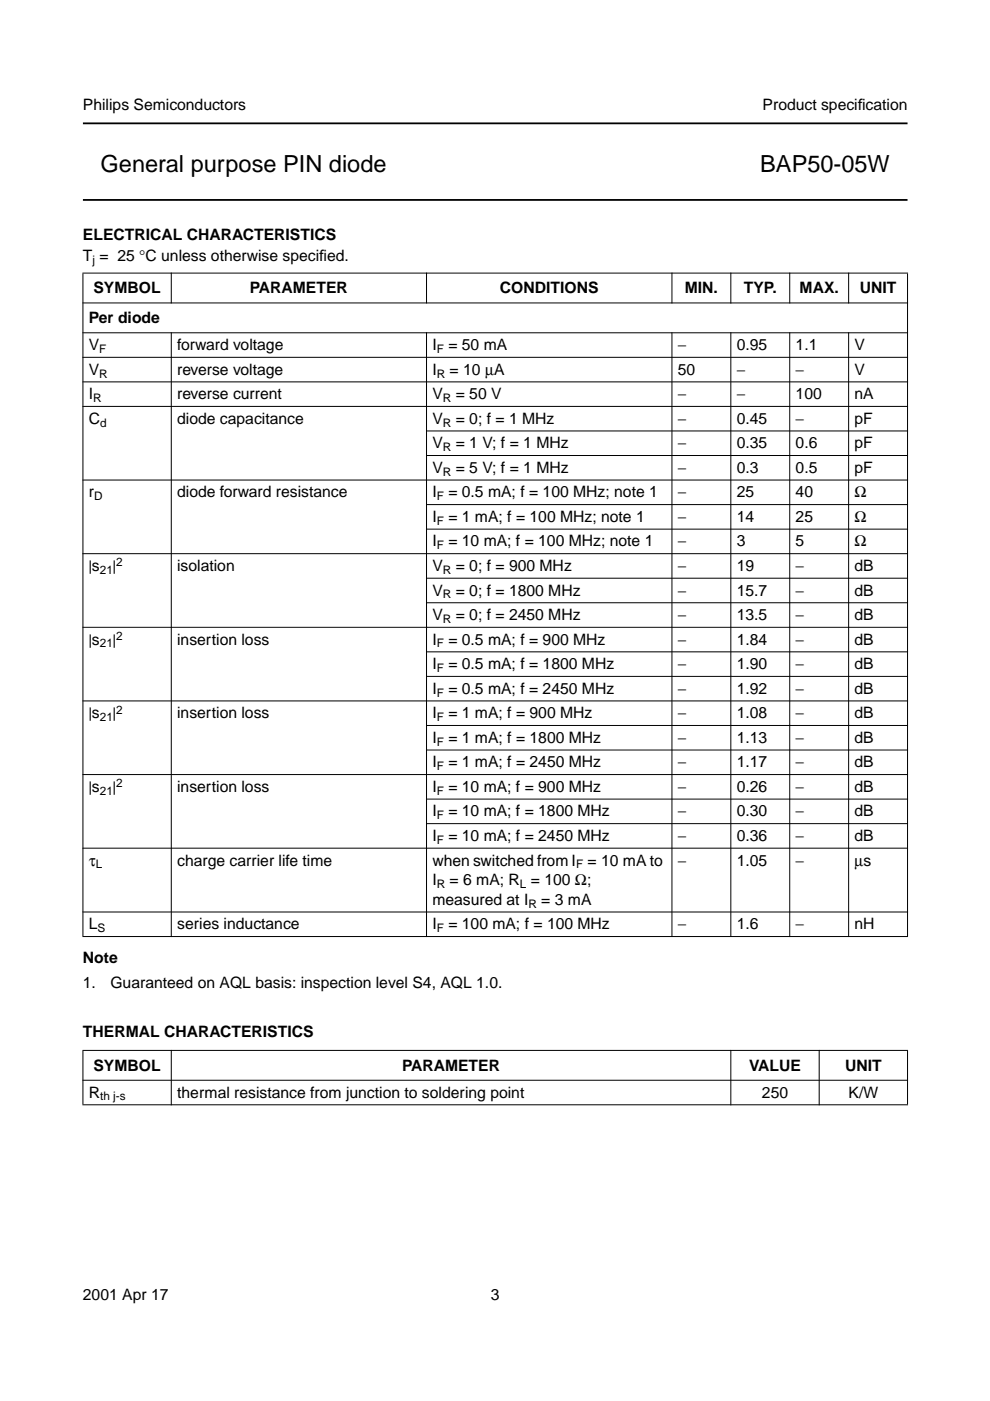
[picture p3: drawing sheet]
<svg xmlns="http://www.w3.org/2000/svg" width="210mm" height="297mm" viewBox="0 0 210 297" stroke-linecap="round" stroke-linejoin="round" font-family="sans-serif">
<defs><g id="words">
<g font-size="5">
<text x="21.3" y="36.5">General purpose PIN diode</text>
<text x="161.2" y="36.5">BAP50-05W</text>
</g>
<g font-size="3.3">
<text x="17.6" y="23.4">Philips Semiconductors</text>
<text x="161.7" y="23.4">Product specif</text>
<text x="181.9" y="23.4">ication</text>
<text x="17.6" y="50.9">ELECTRICAL CHARACTERISTICS</text>
<text x="17.6" y="55.4">T = 25 °C unless otherwise specif</text>
<text x="67.7" y="55.4">ied.</text>
<text x="19.8" y="62.2">SYMBOL</text>
<text x="53" y="62.2">PARAMETER</text>
<text x="106" y="62.2">CONDITIONS</text>
<text x="145.2" y="62.2">MIN.</text>
<text x="157.7" y="62.2">TYP.</text>
<text x="169.5" y="62.2">MAX.</text>
<text x="182.3" y="62.2">UNIT</text>
<text x="18.8" y="68.5">Per diode</text>
<text x="18.8" y="74.2">V</text>
<text x="37.6" y="74.2">forward voltage</text>
<text x="91.7" y="74.2">I</text>
<text x="95.1" y="74.2">= 50 mA</text>
<text x="143.7" y="74.2">−</text>
<text x="156.2" y="74.2">0.95</text>
<text x="168.7" y="74.2">1.1</text>
<text x="181.2" y="74.2">V</text>
<text x="18.8" y="79.4">V</text>
<text x="37.6" y="79.4">reverse voltage</text>
<text x="91.7" y="79.4">I</text>
<text x="95.3" y="79.4">= 10 µA</text>
<text x="143.7" y="79.4">50</text>
<text x="156.2" y="79.4">−</text>
<text x="168.7" y="79.4">−</text>
<text x="181.2" y="79.4">V</text>
<text x="18.8" y="84.6">I</text>
<text x="18.8" y="89.8">C</text>
<text x="37.6" y="84.6">reverse current</text>
<text x="37.6" y="89.8">diode capacitance</text>
<text x="91.7" y="84.6">V</text>
<text x="91.7" y="89.8">V</text>
<text x="96.6" y="84.6">= 50 V</text>
<text x="96.6" y="89.8">= 0; f = 1 MHz</text>
<text x="143.7" y="84.6">−</text>
<text x="143.7" y="89.8">−</text>
<text x="156.2" y="84.6">−</text>
<text x="156.2" y="89.8">0.45</text>
<text x="168.7" y="84.6">100</text>
<text x="168.7" y="89.8">−</text>
<text x="181.2" y="84.6">nA</text>
<text x="181.2" y="89.8">pF</text>
<text x="91.7" y="95.1">V</text>
<text x="96.6" y="95.1">= 1 V; f = 1 MHz</text>
<text x="143.7" y="95.1">−</text>
<text x="156.2" y="95.1">0.35</text>
<text x="168.7" y="95.1">0.6</text>
<text x="181.2" y="95.1">pF</text>
<text x="91.7" y="100.3">V</text>
<text x="96.6" y="100.3">= 5 V; f = 1 MHz</text>
<text x="143.7" y="100.3">−</text>
<text x="156.2" y="100.3">0.3</text>
<text x="168.7" y="100.3">0.5</text>
<text x="181.2" y="100.3">pF</text>
<text x="18.8" y="105.5">r</text>
<text x="37.6" y="105.5">diode forward resistance</text>
<text x="91.7" y="105.5">I</text>
<text x="95.1" y="105.5">= 0.5 mA; f = 100 MHz; note 1</text>
<text x="143.7" y="105.5">−</text>
<text x="156.2" y="105.5">25</text>
<text x="168.7" y="105.5">40</text>
<text x="181.2" y="105.5">Ω</text>
<text x="91.7" y="110.7">I</text>
<text x="95.1" y="110.7">= 1 mA; f = 100 MHz; note 1</text>
<text x="143.7" y="110.7">−</text>
<text x="156.2" y="110.7">14</text>
<text x="168.7" y="110.7">25</text>
<text x="181.2" y="110.7">Ω</text>
<text x="91.7" y="115.9">I</text>
<text x="95.1" y="115.9">= 10 mA; f = 100 MHz; note 1</text>
<text x="143.7" y="115.9">−</text>
<text x="156.2" y="115.9">3</text>
<text x="168.7" y="115.9">5</text>
<text x="181.2" y="115.9">Ω</text>
<text x="18.8" y="121.1">|s</text>
<text x="23.9" y="121.1">|</text>
<text x="37.6" y="121.1">isolation</text>
<text x="91.7" y="121.1">V</text>
<text x="96.6" y="121.1">= 0; f = 900 MHz</text>
<text x="143.7" y="121.1">−</text>
<text x="156.2" y="121.1">19</text>
<text x="168.7" y="121.1">−</text>
<text x="181.2" y="121.1">dB</text>
<text x="91.7" y="126.3">V</text>
<text x="91.7" y="131.5">V</text>
<text x="96.6" y="126.3">= 0; f = 1800 MHz</text>
<text x="96.6" y="131.5">= 0; f = 2450 MHz</text>
<text x="143.7" y="126.3">−</text>
<text x="143.7" y="131.5">−</text>
<text x="156.2" y="126.3">15.7</text>
<text x="156.2" y="131.5">13.5</text>
<text x="168.7" y="126.3">−</text>
<text x="168.7" y="131.5">−</text>
<text x="181.2" y="126.3">dB</text>
<text x="181.2" y="131.5">dB</text>
<text x="18.8" y="136.7">|s</text>
<text x="23.9" y="136.7">|</text>
<text x="37.6" y="136.7">insertion loss</text>
<text x="91.7" y="136.7">I</text>
<text x="95.1" y="136.7">= 0.5 mA; f = 900 MHz</text>
<text x="143.7" y="136.7">−</text>
<text x="156.2" y="136.7">1.84</text>
<text x="168.7" y="136.7">−</text>
<text x="181.2" y="136.7">dB</text>
<text x="91.7" y="141.9">I</text>
<text x="95.1" y="141.9">= 0.5 mA; f = 1800 MHz</text>
<text x="143.7" y="141.9">−</text>
<text x="156.2" y="141.9">1.90</text>
<text x="168.7" y="141.9">−</text>
<text x="181.2" y="141.9">dB</text>
<text x="91.7" y="147.1">I</text>
<text x="95.1" y="147.1">= 0.5 mA; f = 2450 MHz</text>
<text x="143.7" y="147.1">−</text>
<text x="156.2" y="147.1">1.92</text>
<text x="168.7" y="147.1">−</text>
<text x="181.2" y="147.1">dB</text>
<text x="18.8" y="152.3">|s</text>
<text x="23.9" y="152.3">|</text>
<text x="37.6" y="152.3">insertion loss</text>
<text x="91.7" y="152.3">I</text>
<text x="95.1" y="152.3">= 1 mA; f = 900 MHz</text>
<text x="143.7" y="152.3">−</text>
<text x="156.2" y="152.3">1.08</text>
<text x="168.7" y="152.3">−</text>
<text x="181.2" y="152.3">dB</text>
<text x="91.7" y="157.5">I</text>
<text x="95.1" y="157.5">= 1 mA; f = 1800 MHz</text>
<text x="143.7" y="157.5">−</text>
<text x="156.2" y="157.5">1.13</text>
<text x="168.7" y="157.5">−</text>
<text x="181.2" y="157.5">dB</text>
<text x="18.8" y="167.9">|s</text>
<text x="23.9" y="167.9">|</text>
<text x="37.6" y="167.9">insertion loss</text>
<text x="91.7" y="162.7">I</text>
<text x="91.7" y="167.9">I</text>
<text x="95.1" y="162.7">= 1 mA; f = 2450 MHz</text>
<text x="95.1" y="167.9">= 10 mA; f = 900 MHz</text>
<text x="143.7" y="162.7">−</text>
<text x="143.7" y="167.9">−</text>
<text x="156.2" y="162.7">1.17</text>
<text x="156.2" y="167.9">0.26</text>
<text x="168.7" y="162.7">−</text>
<text x="168.7" y="167.9">−</text>
<text x="181.2" y="162.7">dB</text>
<text x="181.2" y="167.9">dB</text>
<text x="91.7" y="173.1">I</text>
<text x="95.1" y="173.1">= 10 mA; f = 1800 MHz</text>
<text x="143.7" y="173.1">−</text>
<text x="156.2" y="173.1">0.30</text>
<text x="168.7" y="173.1">−</text>
<text x="181.2" y="173.1">dB</text>
<text x="91.7" y="178.3">I</text>
<text x="95.1" y="178.3">= 10 mA; f = 2450 MHz</text>
<text x="143.7" y="178.3">−</text>
<text x="156.2" y="178.3">0.36</text>
<text x="168.7" y="178.3">−</text>
<text x="181.2" y="178.3">dB</text>
<text x="18.8" y="183.5">τ</text>
<text x="37.6" y="183.5">charge carrier life time</text>
<text x="91.7" y="183.5">when switched from I</text>
<text x="124.6" y="183.5">= 10 mA to</text>
<text x="143.7" y="183.5">−</text>
<text x="156.2" y="183.5">1.05</text>
<text x="168.7" y="183.5">−</text>
<text x="181.2" y="183.5">µs</text>
<text x="91.7" y="191.8">measured at I</text>
<text x="91.7" y="187.7">I</text>
<text x="95.3" y="187.7">= 6 mA; R = 100 Ω;</text>
<text x="114.8" y="191.8">= 3 mA</text>
<text x="18.8" y="197">L</text>
<text x="37.6" y="197">series inductance</text>
<text x="91.7" y="197">I</text>
<text x="95.1" y="197">= 100 mA; f = 100 MHz</text>
<text x="143.7" y="197">−</text>
<text x="156.2" y="197">1.6</text>
<text x="168.7" y="197">−</text>
<text x="181.2" y="197">nH</text>
<text x="17.6" y="204.1">Note</text>
<text x="17.6" y="209.5">1.</text>
<text x="23.4" y="209.5">Guaranteed on AQL basis: inspection level S4, AQL 1.0.</text>
<text x="17.6" y="219.9">THERMAL CHARACTERISTICS</text>
<text x="19.8" y="227">SYMBOL</text>
<text x="85.3" y="227">PARAMETER</text>
<text x="158.8" y="227">VALUE</text>
<text x="179.2" y="227">UNIT</text>
<text x="18.8" y="232.7">R</text>
<text x="37.6" y="232.7">thermal resistance from junction to soldering point</text>
<text x="161.6" y="232.7">250</text>
<text x="179.9" y="232.7">K/W</text>
<text x="17.6" y="275.6">2001 Apr 17</text>
<text x="104.1" y="275.6">3</text>
</g>
<g font-size="2.5">
<text x="19.6" y="56">j</text>
<text x="21.1" y="74.8">F</text>
<text x="92.6" y="74.8">F</text>
<text x="21.1" y="80">R</text>
<text x="92.6" y="80">R</text>
<text x="19.8" y="85.2">R</text>
<text x="93.9" y="85.2">R</text>
<text x="21.2" y="90.4">d</text>
<text x="93.9" y="90.4">R</text>
<text x="93.9" y="95.7">R</text>
<text x="93.9" y="100.9">R</text>
<text x="19.9" y="106.1">D</text>
<text x="92.6" y="106.1">F</text>
<text x="92.6" y="111.3">F</text>
<text x="92.6" y="116.5">F</text>
<text x="21.2" y="121.7">21</text>
<text x="24.6" y="120.1">2</text>
<text x="93.9" y="121.7">R</text>
<text x="93.9" y="126.9">R</text>
<text x="21.2" y="137.3">21</text>
<text x="24.6" y="135.7">2</text>
<text x="92.6" y="137.3">F</text>
<text x="93.9" y="132.1">R</text>
<text x="92.6" y="142.5">F</text>
<text x="92.6" y="147.7">F</text>
<text x="21.2" y="152.9">21</text>
<text x="24.6" y="151.3">2</text>
<text x="92.6" y="152.9">F</text>
<text x="92.6" y="158.1">F</text>
<text x="24.6" y="166.9">2</text>
<text x="92.6" y="163.3">F</text>
<text x="21.2" y="168.5">21</text>
<text x="92.6" y="168.5">F</text>
<text x="92.6" y="173.7">F</text>
<text x="92.6" y="178.9">F</text>
<text x="20.3" y="184.1">L</text>
<text x="122.1" y="184.1">F</text>
<text x="92.6" y="188.3">R</text>
<text x="110.2" y="188.3">L</text>
<text x="20.7" y="197.6">S</text>
<text x="92.6" y="197.6">F</text>
<text x="112" y="192.4">R</text>
<text x="21.2" y="233.3">th j-s</text>
</g>
</g></defs>
<path d="M17.6 26.2h174.8M17.6 42.4h174.8" fill="none" stroke="#000" stroke-width=".38"/>
<g fill="#000" stroke="#000" stroke-width=".21">
<path d="M17.5 57.9h175zM36.3 57.8v6.5zM90.4 57.8v6.5zM142.5 57.8v6.5zM155 57.8v6.5zM167.4 57.8v6.5zM179.9 57.8v6.5zM17.5 64.2h175zM17.5 70.6h175zM17.5 75.8h175zM17.5 81h175zM17.5 86.2h175z"/>
<path d="M90.3 91.4h102.2zM90.3 96.6h102.2zM17.5 101.8h175zM90.3 107h102.2zM90.3 112.2h102.2zM17.5 117.4h175zM90.3 122.6h102.2zM90.3 127.8h102.2zM17.5 133h175zM90.3 138.2h102.2zM90.3 143.4h102.2zM17.5 148.6h175z"/>
<path d="M90.3 153.8h102.2zM90.3 159h102.2zM17.5 164.2h175zM90.3 169.4h102.2zM90.3 174.6h102.2zM17.5 179.8h175zM17.6 58v140.5zM36.3 70.5v128.2zM90.4 70.5v128.2zM142.5 70.5v128.2zM155 70.5v128.2zM167.4 70.5v128.2z"/>
<path d="M179.9 70.5v128.2zM192.4 58v140.5zM17.5 193.4h175zM17.5 198.6h175zM17.6 222.8v11.3zM36.3 222.6v11.7zM155 222.6v11.7zM173.7 222.6v11.7zM192.4 222.8v11.3zM17.5 222.7h175zM17.5 229h175zM17.5 234.2h175z"/>
</g>
<use href="#words"/>
</svg>
